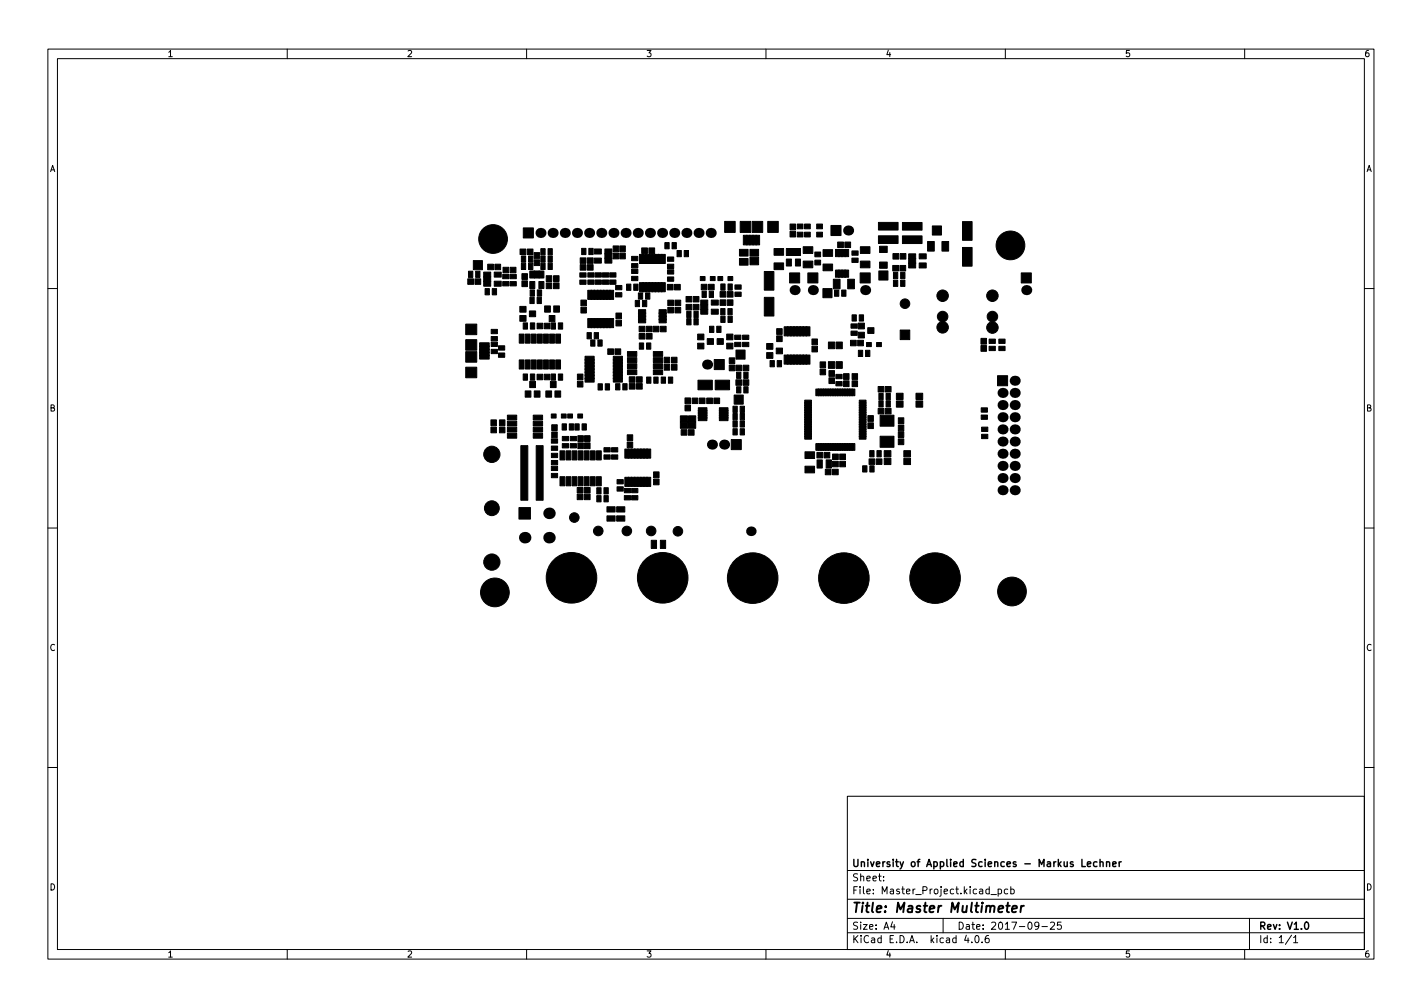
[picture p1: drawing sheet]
<svg xmlns="http://www.w3.org/2000/svg" width="297mm" height="210mm" viewBox="0 0 297 210" stroke-linecap="round" stroke-linejoin="round" font-family="sans-serif">
<defs><g id="words">
<text font-size="2.8" x="178" y="190.6">Title: Master Multimeter</text>
<g font-size="2.1">
<text x="178" y="184">Sheet:</text>
<text x="178" y="181">University of Applied Sciences - Markus Lechner</text>
<text x="178" y="186.7">File: Master_Project.kicad_pcb</text>
<text x="178" y="196.9">KiCad E.D.A. kicad 4.0.6</text>
<text x="178" y="194.1">Size: A4</text>
<text x="200" y="194.1">Date: 2017-09-25</text>
<text x="263" y="194.1">Rev: V1.0</text>
<text x="263" y="196.9">Id: 1/1</text>
</g>
<g font-size="1.8">
<text x="35" y="11.9">1</text>
<text x="85" y="11.9">2</text>
<text x="135" y="11.9">3</text>
<text x="185" y="11.9">4</text>
<text x="235" y="11.9">5</text>
<text x="285" y="11.9">6</text>
<text x="10.3" y="35.9">A</text>
<text x="285.3" y="35.9">A</text>
<text x="10.3" y="85.9">B</text>
<text x="285.3" y="85.9">B</text>
<text x="10.3" y="135.9">C</text>
<text x="285.3" y="135.9">C</text>
<text x="10.3" y="185.9">D</text>
<text x="285.3" y="185.9">D</text>
<text x="35" y="199.9">1</text>
<text x="85" y="199.9">2</text>
<text x="135" y="199.9">3</text>
<text x="185" y="199.9">4</text>
<text x="235" y="199.9">5</text>
<text x="285" y="199.9">6</text>
</g>
</g></defs>
<g fill="none" stroke="#000" stroke-width=".21">
<path d="M10 10.2h277v190.1h-277zM12 12.2h273v186.1h-273zM60 10.2v2M110 10.2v2M160 10.2v2M210 10.2v2M260 10.2v2M10 60.2h2M285 60.2h2M10 110.2h2M285 110.2h2M10 160.2h2"/>
<path d="M177 166.3h108v32h-108zM285 160.2h2M60 198.3v2M110 198.3v2M160 198.3v2M177 194.8h108M177 191.8h108M177 187.8h108M177 181.8h108M184.6 183.8v.1M184.6 183v.1M186.4 192.5l-.3 1h.9"/>
<path d="M186.8 193v1M197 191.8v3M201.9 195.3l-.4 1h.9M203 196.7v.1M203.9 195.4l.1-.1a.8 .8 0 0 1 .5 .8 .8 .8 0 0 1-.5 .7 1 1 0 0 1-.1-1.4zM205.1 196.7v.1M206.5 195.3l-.4 .1a1.01 1.01 0 0 0 0 1.4l.5-.1v-.5l-.2-.3-.5 .1-.1 .2M207 186.8h1.1M208.5 185.7l.4-.1 .3 .3-.1 .7h-.6M208.5 185.6v1.5M210 198.3v2M210.5 185.7l-.4-.1-.3 .3 .1 .7h.6"/>
<path d="M211.1 185.7l.5-.1 .3 .3-.2 .7h-.6M211.1 185.1v1.5M217 193.2l-.3 .3-.4-.1-.2-.2 .2-.6 .4-.1 .2 .2a.99 .99 0 0 1-.3 1.3h-.3M217.6 193.5h1.2M219.4 192.7l.6-.2 .3 .5-.9 1h.9M221.6 192.5h-.7v.7l.2-.1 .5 .1 .1 .2-.1 .5-.2 .1-.5-.1M260 198.3v2M261 191.8v6.5M269.8 195.3l-1.3 1.9M270.2 195.8l.4-.5v1.5M270.2 196.8h.9"/>
</g>
<path d="M229.8 179.4v1.5M231.1 179.9v1M233.8 179.9v1M234.2 179.9l-.4 .3M227.1 180.4l.8-.1-.1-.3-.4-.1-.3 .2 .1 .8h.6M229.1 180l-.4-.1-.3 .3 .2 .7h.5M229.8 180.1l.2-.2 .4 .1v.9M231.1 180.1l.3-.2 .3 .1 .1 .9M232.4 180.4l.7-.1v-.3l-.5-.1-.2 .2 .1 .8h.6M272.7 192.6l.2-.1a.8 .8 0 0 1 .5 .8 .8 .8 0 0 1-.5 .7 .99 .99 0 0 1-.2-1.4z" fill="none" stroke="#000" stroke-width=".3"/>
<path d="M210.2 189.1h.7M210.5 188.5l-.2 1.7 .1 .2 .4 .1M211.4 189.8l1-.2v-.4h-.8l-.2 1 .2 .3 .6-.1M213.3 189.1l-.1 1.4M213.9 189.1l-.4 .1-.2 .3" fill="none" stroke="#000" stroke-width=".4"/>
<g fill="#000" stroke="#000" stroke-width=".21">
<path d="M97.9 56.6h.9v1.3h-.9zM98.9 54.4h1.9v1.9h-1.9zM97.7 58.2h1.2v1.2h-1.2zM99.4 56.6h.9v1.3h-.9zM99.2 58.2h1.2v1.2h-1.2zM101 56.8h1.5v1.1h-1.5zM101 57.8h1.5v1h-1.5zM101 58.7h1.5v1.1h-1.5zM101.9 55.2h1.2v1.1h-1.2zM103.2 58.7h1.5v1.1h-1.5zM103.2 56.8h1.5v1.1h-1.5zM103.4 55.2h1.2v1.1h-1.2z"/>
<path d="M105 57.3h1.3v.9h-1.3zM105 58.8h1.3v.9h-1.3zM105.1 55.8h1.2v1.2h-1.2zM106.6 55.8h1.2v1.2h-1.2zM106.5 58.8h1.3v.9h-1.3zM106.5 57.3h1.3v.9h-1.3zM108.6 52h1.2v1.1h-1.2zM108.9 53.4h.9v1.3h-.9zM108.9 55h.9v1.3h-.9zM110.1 52h1.2v1.1h-1.2zM109 57.1h1.2v1.2h-1.2zM109 58.6h1.2v1.2h-1.2z"/>
<path d="M110.7 56.6h1v1.4h-1zM110.7 58.8h1v1.4h-1zM110.4 53.4h.9v1.3h-.9zM110.4 55h.9v1.3h-.9zM109.3 47.6h2.1v2.1h-2.1zM111.6 56.6h1.1v1.4h-1.1zM112.6 56.6h1v1.4h-1zM112.6 58.8h1v1.4h-1zM111.6 52.7h1.1v1.2h-1.1zM111.6 54.2h1.1v1.2h-1.1zM113 53.4h.9v1.3h-.9zM113 55h.9v1.3h-.9z"/>
<path d="M113 51.9h.9v1.3h-.9zM114.5 53.4h.9v1.3h-.9zM114.1 57.6h1.2v1.2h-1.2zM114.5 55h.9v1.3h-.9zM114.5 51.9h.9v1.3h-.9zM115.6 57.6h1.2v1.2h-1.2zM121.1 57h1.3v.9h-1.3zM121.1 58.5h1.3v.9h-1.3zM121.2 55.3h1.2v1.1h-1.2zM121.5 51.9h.9v1.3h-.9zM121.2 53.8h1.2v1.2h-1.2zM122.7 55.3h1.2v1.1h-1.2z"/>
<path d="M123 51.9h.9v1.3h-.9zM122.7 53.8h1.2v1.2h-1.2zM122.8 58.5h1.3v.9h-1.3zM122.8 57h1.3v.9h-1.3zM124.2 52h1.4v1h-1.4zM124.2 53.9h1.4v1h-1.4zM124.3 58.5h1.3v.9h-1.3zM124.3 57h1.3v.9h-1.3zM125.8 57h1.3v.9h-1.3zM125.8 58.5h1.3v.9h-1.3zM126.4 53.9h1.4v1h-1.4zM126.4 52.9h1.4v1.1h-1.4z"/>
<path d="M126.4 52h1.4v1h-1.4zM127.4 58.5h1.3v.9h-1.3zM127.4 57h1.3v.9h-1.3zM128.1 51.3h1.1v1.2h-1.1zM128.1 52.8h1.1v1.2h-1.1zM129.5 51.3h1.1v1.2h-1.1zM129.5 52.8h1.1v1.2h-1.1zM130.9 59.3h.9v1.3h-.9zM131.9 57.7h1.3v.9h-1.3zM131.9 56.2h1.3v.9h-1.3zM131.9 55h1.3v.9h-1.3zM131.9 53.5h1.3v.9h-1.3z"/>
<path d="M132.4 59.3h.9v1.3h-.9zM133.6 53.1h.8v1.9h-.8zM133.6 59h.8v1.9h-.8zM134 51.8h1.2v1.1h-1.2zM134.2 53.1h.9v1.9h-.9zM134.2 59h.9v1.9h-.9zM134.9 53.1h.8v1.9h-.8zM134.9 59h.8v1.9h-.8zM135.5 53.1h.9v1.9h-.9zM135.5 59h.9v1.9h-.9zM135.5 51.8h1.2v1.1h-1.2zM136.2 53.1h.8v1.9h-.8z"/>
<path d="M136.2 59h.8v1.9h-.8zM136.8 53.1h.9v1.9h-.9zM136.8 59h.9v1.9h-.9zM137.5 53.1h.8v1.9h-.8zM137.5 59h.8v1.9h-.8zM138.1 53.1h.9v1.9h-.9zM138.1 59h.9v1.9h-.9zM138.9 50.7h.9v1.3h-.9zM139.4 57.8h1.3v.9h-1.3zM139.4 56.3h1.3v.9h-1.3zM139.4 55.2h1.3v.9h-1.3zM139.4 53.7h1.3v.9h-1.3z"/>
<path d="M140.4 50.7h.9v1.3h-.9zM141.4 52.3h.9v1.3h-.9zM142.9 52.3h.9v1.3h-.9zM146.3 57.7h1v.9h-1zM148.4 57.7h1v.9h-1zM150 57.7h1v.9h-1zM151.4 46.2h2.2v2.3h-2.2zM150.6 59.3h.9v1.3h-.9zM152.1 59.3h.9v1.3h-.9zM152.1 57.7h1v.9h-1zM154.6 46.2h2.2v2.3h-2.2zM155.3 49.1h.8v2h-.8z"/>
<path d="M155.9 49.1h.8v2h-.8zM154.5 52.1h1.8v1.4h-1.8zM154.5 54h1.8v1.4h-1.8zM156.6 49.1h.8v2h-.8zM157.1 46.2h2.2v2.3h-2.2zM157.2 49.1h.8v2h-.8zM157.9 49.1h.8v2h-.8zM156.7 53.7h1.8v1.6h-1.8zM156.7 52.1h1.8v1.4h-1.8zM160.4 46.2h2.2v2.3h-2.2zM161.7 51.9h2v1.4h-2zM161.7 54.9h2v1.4h-2z"/>
<path d="M164.3 51.9h1v1.4h-1zM164.3 54.1h1v1.4h-1zM164.9 57h2.1v2.1h-2.1zM165.2 51.9h1.1v1.4h-1.1zM166.2 51.9h1v1.4h-1zM166.2 54.1h1v1.4h-1zM165 46.8h1.2v1.2h-1.2zM165 48.3h1.2v1.2h-1.2zM166.5 48.5h1.2v1h-1.2zM166.5 46.8h1.2v1h-1.2zM168.7 57h2.1v2.1h-2.1zM168.1 48.5h1.2v1h-1.2z"/>
<path d="M168.1 46.8h1.2v1h-1.2zM167.8 54.5h2v1.4h-2zM167.8 51.5h2v1.4h-2zM170.2 52.6h1.2v1h-1.2zM170.2 54.3h1.2v1h-1.2zM170.6 48.5h1.2v1h-1.2zM170.6 46.8h1.2v1h-1.2zM171.9 52.1h2v1.4h-2zM171.9 55.1h2v1.4h-2zM175 50.5h1.2v1.2h-1.2zM174.5 56.4h.8v1.5h-.8zM174.5 52.1h.8v1.5h-.8z"/>
<path d="M173.6 47.1h2.1v2.1h-2.1zM175.2 56.4h.8v1.5h-.8zM175.2 52.1h.8v1.5h-.8zM176.5 50.5h1.2v1.2h-1.2zM175.8 56.4h.8v1.5h-.8zM175.8 52.1h.8v1.5h-.8zM176.5 56.4h.8v1.5h-.8zM176.5 52.1h.8v1.5h-.8zM178 52.4h1.3v.9h-1.3zM178 53.9h1.3v.9h-1.3zM179.7 57h2.1v2.1h-2.1zM179.7 51.5h2v1.4h-2z"/>
<path d="M179.7 54.5h2v1.4h-2zM183.6 56.6h1.9v1.9h-1.9zM183.7 54.7h1.6v1.3h-1.6zM183.7 51.4h1.6v1.3h-1.6zM186.5 55.4h1.2v1.2h-1.2zM186.5 52.9h1.2v1.2h-1.2zM186.6 56.9h.9v1.3h-.9zM186.6 58.5h.9v1.3h-.9zM183.5 49.2h4.1v1.6h-4.1zM183.5 46.4h4.1v1.6h-4.1zM188 55.4h1.2v1.2h-1.2zM188 52.9h1.2v1.2h-1.2z"/>
<path d="M188.1 56.9h.9v1.3h-.9zM188.5 46.5h4.1v1.6h-4.1zM188.5 49.3h4.1v1.6h-4.1zM188.1 58.5h.9v1.3h-.9zM189.8 53h1.5v1.1h-1.5zM189.8 54h1.5v1h-1.5zM189.8 54.9h1.5v1.1h-1.5zM192 54.9h1.5v1.1h-1.5zM192 53h1.5v1.1h-1.5zM194.8 47.2h1.9v1.9h-1.9zM193.8 50.4h1.4v2h-1.4zM196.8 50.4h1.4v2h-1.4z"/>
<path d="M201.1 46.3h2v3.9h-2zM201.1 51.7h2v3.9h-2zM213.3 57h2.1v2.1h-2.1zM97.3 67.7h2.3v2.2h-2.3zM97.3 76.7h2.3v2.2h-2.3zM97.3 70.9h2.3v2.2h-2.3zM97.3 73.4h2.3v2.2h-2.3zM100.2 71.6h2v.8h-2zM100.2 72.2h2v.8h-2zM100.2 72.9h2v.8h-2zM100.2 73.5h2v.8h-2zM100.2 74.2h2v.8h-2z"/>
<path d="M101.3 60.3h.9v1.3h-.9zM102.6 68.8h1.3v.9h-1.3zM102.6 70.3h1.3v.9h-1.3zM102.6 71.4h1.3v.9h-1.3zM102.6 72.9h1.3v.9h-1.3zM102.8 60.3h.9v1.3h-.9zM104.1 72.2h1.3v.9h-1.3zM104.1 73.7h1.3v.9h-1.3zM108.6 64h1.3v1.2h-1.3zM108.6 65.9h1.3v1.2h-1.3zM108.5 75.2h1v1.9h-1zM108.5 69.8h1v1.9h-1z"/>
<path d="M109.3 78.1h.9v1.3h-.9zM109.3 67.4h.9v1.3h-.9zM110.6 64.9h1.3v1.2h-1.3zM110.7 62.1h.9v1.3h-.9zM109.7 75.2h1v1.9h-1zM109.7 69.8h1v1.9h-1zM110.7 60.5h.9v1.3h-.9zM110.8 78.1h.9v1.3h-.9zM110.8 67.4h.9v1.3h-.9zM111 75.2h1v1.9h-1zM111 69.8h1v1.9h-1zM112.2 78.1h1.2v1.2h-1.2z"/>
<path d="M112.2 62.1h.9v1.3h-.9zM112.2 67.5h1.2v1.1h-1.2zM112.2 60.5h.9v1.3h-.9zM112.3 75.2h1v1.9h-1zM112.3 69.8h1v1.9h-1zM113.7 78.1h1.2v1.2h-1.2zM113.7 67.5h1.2v1.1h-1.2zM113.8 63.9h1.2v1.3h-1.2zM113.5 75.2h1v1.9h-1zM113.5 69.8h1v1.9h-1zM114.7 65.9h1.2v1.3h-1.2zM115.1 78.1h.9v1.3h-.9z"/>
<path d="M115.1 67.4h.9v1.3h-.9zM114.1 59.1h1.2v1.2h-1.2zM115.7 63.9h1.2v1.3h-1.2zM114.8 75.2h1v1.9h-1zM114.8 69.8h1v1.9h-1zM116.6 78.1h.9v1.3h-.9zM116.6 67.4h.9v1.3h-.9zM115.6 59.1h1.2v1.2h-1.2zM116.1 75.2h1v1.9h-1zM116.1 69.8h1v1.9h-1zM120.6 79.6h1.2v1.2h-1.2zM120.6 78.1h1.2v1.2h-1.2z"/>
<path d="M121.3 64.2h1.2v1.2h-1.2zM121.3 62.7h1.2v1.2h-1.2zM122.2 74.4h1.9v.8h-1.9zM122.2 75h1.9v.9h-1.9zM122.2 75.7h1.9v.8h-1.9zM122.2 76.3h1.9v.9h-1.9zM122.2 77h1.9v.8h-1.9zM122.2 77.6h1.9v.9h-1.9zM122.2 78.3h1.9v.8h-1.9zM122.2 78.9h1.9v.9h-1.9zM122.6 69.4h.9v1.3h-.9zM122.8 60.6h.8v1.9h-.8z"/>
<path d="M122.8 66.5h.8v1.9h-.8zM123.4 71h.9v1.3h-.9zM123.4 60.6h.9v1.9h-.9zM123.4 66.5h.9v1.9h-.9zM124.1 60.6h.8v1.9h-.8zM124.1 66.5h.8v1.9h-.8zM124.1 69.4h.9v1.3h-.9zM124.7 60.6h.9v1.9h-.9zM124.7 66.5h.9v1.9h-.9zM124.9 71h.9v1.3h-.9zM125.4 60.6h.8v1.9h-.8zM125.4 66.5h.8v1.9h-.8z"/>
<path d="M126 60.6h.9v1.9h-.9zM126 66.5h.9v1.9h-.9zM126.7 60.6h.8v1.9h-.8zM126.7 66.5h.8v1.9h-.8zM127.3 60.6h.9v1.9h-.9zM127.3 66.5h.9v1.9h-.9zM128.1 78.9h1.9v.9h-1.9zM128.1 78.3h1.9v.8h-1.9zM128.1 77.6h1.9v.9h-1.9zM128.1 77h1.9v.8h-1.9zM128.1 76.3h1.9v.9h-1.9zM128.1 75.7h1.9v.8h-1.9z"/>
<path d="M128.1 75h1.9v.9h-1.9zM128.1 74.4h1.9v.8h-1.9zM127 72.8h1.2v1.2h-1.2zM128.5 72.8h1.2v1.2h-1.2zM128.7 65.4h1.1v1.2h-1.1zM128.7 66.9h1.1v1.2h-1.1zM128.6 61.1h1.3v.9h-1.3zM128.6 59.6h1.3v.9h-1.3zM131.1 73.4h1.9v1h-1.9zM131.1 74.7h1.9v1h-1.9zM131.1 75.9h1.9v1h-1.9zM131.1 77.2h1.9v1h-1.9z"/>
<path d="M131.4 78.7h1.2v1.1h-1.2zM132.9 78.7h1.2v1.1h-1.2zM133.4 64.7h1.5v.8h-1.5zM133.4 65.3h1.5v.8h-1.5zM133.4 66h1.5v.8h-1.5zM133.4 66.6h1.5v.8h-1.5zM133.5 68.1h1.2v1.2h-1.2zM133.5 69.6h1.2v1.2h-1.2zM132.7 62.7h.9v1.3h-.9zM133.3 61.2h.9v1.3h-.9zM133.5 71.6h.9v1.3h-.9zM135 68.1h1.2v1.2h-1.2z"/>
<path d="M135 69.6h1.2v1.2h-1.2zM134.2 62.7h.9v1.3h-.9zM134.8 61.2h.9v1.3h-.9zM135 71.6h.9v1.3h-.9zM135.1 78.7h.9v1.3h-.9zM136.5 77.2h1.9v1h-1.9zM136.5 75.9h1.9v1h-1.9zM136.5 74.7h1.9v1h-1.9zM136.5 73.4h1.9v1h-1.9zM136.6 78.7h.9v1.3h-.9zM136.4 68.1h1.2v1.2h-1.2zM137.7 66.6h1.5v.8h-1.5z"/>
<path d="M137.7 66h1.5v.8h-1.5zM137.7 65.3h1.5v.8h-1.5zM137.7 64.7h1.5v.8h-1.5zM138.7 76.1h1.2v1.2h-1.2zM138.7 74.6h1.2v1.2h-1.2zM138.1 78.7h.9v1.3h-.9zM137.9 68.1h1.2v1.2h-1.2zM139.4 59.4h1.2v1.1h-1.2zM139.5 62.7h1.2v1.1h-1.2zM139.5 64.2h1.2v1.1h-1.2zM140.3 76.1h1.1v1.2h-1.1zM140.3 74.6h1.1v1.2h-1.1z"/>
<path d="M139.6 78.7h.9v1.3h-.9zM140.9 59.4h1.2v1.1h-1.2zM141 62.7h1.2v1.1h-1.2zM141 64.2h1.2v1.1h-1.2zM143.5 66.5h.9v1.3h-.9zM143.5 65h.9v1.3h-.9zM143.3 63.6h1.2v1.1h-1.2zM143.3 61.9h1.2v1.2h-1.2zM145.7 69.8h1.3v1.2h-1.3zM145.7 71.7h1.3v1.2h-1.3zM145 66.5h.9v1.3h-.9zM145 65h.9v1.3h-.9z"/>
<path d="M144.8 63.6h1.2v1.1h-1.2zM144.8 61.9h1.2v1.2h-1.2zM146.4 62.7h1.4v1h-1.4zM146.4 63.6h1.4v1.1h-1.4zM146.4 64.6h1.4v1h-1.4zM146.5 59.4h1.2v1.1h-1.2zM146.6 60.8h.9v1.3h-.9zM147.7 70.7h1.3v1.2h-1.3zM148 59.4h1.2v1.1h-1.2zM148.6 64.6h1.4v1h-1.4zM148.6 62.7h1.4v1h-1.4zM145.8 79.4h3v2h-3z"/>
<path d="M148.1 60.8h.9v1.3h-.9zM148.2 68.1h.9v1.3h-.9zM149.2 75.1h2.1v2.1h-2.1zM150.4 62.6h1.2v1.2h-1.2zM150.4 60.9h1.2v1.1h-1.2zM150.6 66h.9v1.3h-.9zM149.7 68.1h.9v1.3h-.9zM149.8 70.7h1.3v1.2h-1.3zM150.5 64.4h.9v1.3h-.9zM151.9 62.6h1.2v1.2h-1.2zM151.9 60.9h1.2v1.1h-1.2zM152.1 66h.9v1.3h-.9z"/>
<path d="M149.4 79.4h3v2h-3zM152 64.4h.9v1.3h-.9zM151.8 71.7h1.3v1.2h-1.3zM151.8 69.8h1.3v1.2h-1.3zM153.5 70h1.3v.9h-1.3zM153.5 71.5h1.3v.9h-1.3zM152.3 74.7h1.2v1.2h-1.2zM152.3 76.2h1.2v1.2h-1.2zM153.7 73.1h1.9v1.9h-1.9zM153.9 77.7h.9v1.3h-.9zM153.5 61h1.3v.9h-1.3zM153.5 59.5h1.3v.9h-1.3z"/>
<path d="M153.7 76.3h1.2v1.1h-1.2zM155.1 70h1.3v.9h-1.3zM155.1 71.5h1.3v.9h-1.3zM155.4 77.7h.9v1.3h-.9zM155.2 76.3h1.2v1.1h-1.2zM160.1 71.7h1.3v1.2h-1.3zM160.1 73.6h1.3v1.2h-1.3zM160.9 75.3h.9v1.3h-.9zM159.7 56.7h2v3.9h-2zM159.7 62.1h2v3.9h-2zM162.1 72.7h1.3v1.2h-1.3zM162.4 75.3h.9v1.3h-.9z"/>
<path d="M162.2 68.6h1.2v1.2h-1.2zM162.2 70.1h1.2v1.2h-1.2zM163.8 68.2h.8v1.9h-.8zM163.8 74.1h.8v1.9h-.8zM164.4 68.2h.9v1.9h-.9zM164.4 74.1h.9v1.9h-.9zM165.1 68.2h.8v1.9h-.8zM165.1 74.1h.8v1.9h-.8zM165.7 68.2h.9v1.9h-.9zM165.7 74.1h.9v1.9h-.9zM166.4 68.2h.8v1.9h-.8zM166.4 74.1h.8v1.9h-.8z"/>
<path d="M167 68.2h.9v1.9h-.9zM167 74.1h.9v1.9h-.9zM167.7 68.2h.8v1.9h-.8zM167.7 74.1h.8v1.9h-.8zM168.3 68.2h.9v1.9h-.9zM168.3 74.1h.9v1.9h-.9zM169.6 70.8h1.2v1.2h-1.2zM169.6 72.3h1.2v1.2h-1.2zM171.3 77.1h1.2v1.2h-1.2zM171.3 75.6h1.2v1.2h-1.2zM171.9 60.3h1.9v1.9h-1.9zM173.2 78.9h1.1v1.2h-1.1z"/>
<path d="M173.2 77.4h1.1v1.2h-1.1zM174.1 58.3h1.4v2h-1.4zM174.3 60.6h.9v1.3h-.9zM173 75.5h1.3v1.4h-1.3zM173 71.4h1.3v1.4h-1.3zM174.6 78.2h1.3v.9h-1.3zM174.6 79.7h1.3v.9h-1.3zM175.8 60.6h.9v1.3h-.9zM174.6 75.5h1.3v1.4h-1.3zM174.6 71.4h1.3v1.4h-1.3zM176.2 79.5h1.2v1.2h-1.2zM176.2 78h1.2v1.2h-1.2z"/>
<path d="M177.1 58.3h1.4v2h-1.4zM178 79.5h1.1v1.2h-1.1zM178 78h1.1v1.2h-1.1zM177.7 71h1.2v1.2h-1.2zM178 65.7h.9v1.3h-.9zM177.8 69.1h1.3v.9h-1.3zM177.8 67.6h1.3v.9h-1.3zM179.3 67.5h1.3v1.2h-1.3zM179.3 69.4h1.3v1.2h-1.3zM179.3 73.1h.9v1.3h-.9zM179.2 71h1.2v1.2h-1.2zM179.5 65.7h.9v1.3h-.9z"/>
<path d="M180.8 73.1h.9v1.3h-.9zM181.3 68.4h1.3v1.2h-1.3zM181 71.5h1v.9h-1zM183.1 71.5h1v.9h-1zM188 68.9h2v2h-2zM204.9 72.2h1.2v1.2h-1.2zM204.9 70.7h1.2v1.2h-1.2zM206.6 70.8h1.3v.9h-1.3zM206.6 72.3h1.3v.9h-1.3zM208.6 72.3h1.3v.9h-1.3zM208.6 70.8h1.3v.9h-1.3zM102.5 89.2h1.2v1.2h-1.2z"/>
<path d="M102.5 87.7h1.2v1.2h-1.2zM104.3 89.2h1.2v1.2h-1.2zM104.3 87.7h1.2v1.2h-1.2zM106 86.7h1.9v1h-1.9zM106 87.9h1.9v1h-1.9zM106 89.2h1.9v1h-1.9zM106 90.5h1.9v1h-1.9zM109.7 81.6h1.2v1.3h-1.2zM110.7 79.6h1.2v1.3h-1.2zM111.6 81.6h1.2v1.3h-1.2zM111.4 90.5h1.9v1h-1.9zM111.4 89.2h1.9v1h-1.9z"/>
<path d="M111.4 87.9h1.9v1h-1.9zM111.4 86.7h1.9v1h-1.9zM115.2 86.4h1v.9h-1zM115.2 97.3h1.3v.9h-1.3zM115.2 98.8h1.3v.9h-1.3zM115.2 94.6h1.3v.9h-1.3zM115.2 96.1h1.3v.9h-1.3zM114 81.6h1.2v1.3h-1.2zM115.2 90.2h1.2v1.2h-1.2zM115.2 88.7h1.2v1.2h-1.2zM115 79.6h1.2v1.3h-1.2zM115.2 93.1h1.3v.9h-1.3z"/>
<path d="M115.2 91.6h1.3v.9h-1.3zM115.9 81.6h1.2v1.3h-1.2zM117.3 86.4h1v.9h-1zM117.4 88.5h.9v1.3h-.9zM117.5 91.1h1.3v.9h-1.3zM117.5 92.6h1.3v.9h-1.3zM117 94.1h1v1.9h-1zM118.6 86.4h1v.9h-1zM118.9 88.5h.9v1.3h-.9zM119.1 91.1h1.3v.9h-1.3zM119.1 92.6h1.3v.9h-1.3zM118.2 94.1h1v1.9h-1z"/>
<path d="M120.1 88.5h.9v1.3h-.9zM119.5 94.1h1v1.9h-1zM120.7 86.4h1v.9h-1zM121.6 88.5h.9v1.3h-.9zM120.8 94.1h1v1.9h-1zM120.7 91h1.2v1.2h-1.2zM120.7 92.5h1.2v1.2h-1.2zM122.1 94.1h1v1.9h-1zM122.1 91h1.2v1.2h-1.2zM122.1 92.5h1.2v1.2h-1.2zM123.3 94.1h1v1.9h-1zM124.6 94.1h1v1.9h-1z"/>
<path d="M124.9 80.1h.9v1.3h-.9zM126.2 93.5h1.3v.9h-1.3zM126.2 95h1.3v.9h-1.3zM126.4 80.1h.9v1.3h-.9zM128.6 80.1h.9v1.3h-.9zM127.7 95h1.3v.9h-1.3zM127.7 93.5h1.3v.9h-1.3zM130.1 80.1h.9v1.3h-.9zM130.5 93.8h.9v1.9h-.9zM130.5 99.7h.9v1.9h-.9zM131.2 93.8h.8v1.9h-.8zM131.2 99.7h.8v1.9h-.8z"/>
<path d="M131.5 80.1h1.2v1.1h-1.2zM131.8 93.8h.9v1.9h-.9zM131.8 99.7h.9v1.9h-.9zM131 90.8h1.2v1.2h-1.2zM131 92.3h1.2v1.2h-1.2zM132.5 93.8h.8v1.9h-.8zM132.5 99.7h.8v1.9h-.8zM133 80.1h1.2v1.1h-1.2zM133.1 93.8h.9v1.9h-.9zM133.1 99.7h.9v1.9h-.9zM133.8 93.8h.8v1.9h-.8zM133.8 99.7h.8v1.9h-.8z"/>
<path d="M134.4 93.8h.9v1.9h-.9zM134.4 99.7h.9v1.9h-.9zM135.1 93.8h.8v1.9h-.8zM135.1 99.7h.8v1.9h-.8zM136.5 98.5h1.2v1.2h-1.2zM142.1 88.1h1.5v1.3h-1.5zM142.1 86.8h1.5v1.3h-1.5zM143.1 84.6h1.1v1.2h-1.1zM143.1 83.1h1.1v1.2h-1.1zM142.3 89.7h1.2v1.2h-1.2zM143.8 88.1h1.5v1.3h-1.5zM143.8 86.8h1.5v1.3h-1.5z"/>
<path d="M143.8 89.7h1.2v1.2h-1.2zM144.6 83.1h1.2v1.2h-1.2zM145.9 85.1h1.8v.7h-1.8zM145.9 85.6h1.8v.7h-1.8zM145.9 86.1h1.8v.7h-1.8zM145.9 86.6h1.8v.7h-1.8zM145.9 87.1h1.8v.7h-1.8zM146.1 83.1h1.2v1.2h-1.2zM147.6 83.1h1.2v1.2h-1.2zM150.3 87.1h1.8v.7h-1.8zM150.3 86.6h1.8v.7h-1.8zM150.3 86.1h1.8v.7h-1.8z"/>
<path d="M150.3 85.6h1.8v.7h-1.8zM150.3 85.1h1.8v.7h-1.8zM149.1 83.1h1.2v1.2h-1.2zM152.7 91.8h2.1v2.1h-2.1zM153.1 86.3h.9v1.3h-.9zM153.1 87.9h.9v1.3h-.9zM153.1 84.8h.9v1.3h-.9zM153.4 82.5h1.9v1.9h-1.9zM153.7 79.3h1.2v1.2h-1.2zM153.1 89.5h.9v1.3h-.9zM154.6 86.3h.9v1.3h-.9zM154.6 87.9h.9v1.3h-.9z"/>
<path d="M154.6 84.8h.9v1.3h-.9zM153.9 80.8h.9v1.3h-.9zM155.2 79.3h1.2v1.2h-1.2zM154.6 89.5h.9v1.3h-.9zM155.4 80.8h.9v1.3h-.9zM168.1 83.5h1.4v.7h-1.4zM168.1 84h1.4v.7h-1.4zM168.1 84.5h1.4v.7h-1.4zM168.1 85h1.4v.7h-1.4zM168.1 85.5h1.4v.7h-1.4zM168.1 86h1.4v.7h-1.4zM168.1 86.5h1.4v.7h-1.4z"/>
<path d="M168.1 87h1.4v.7h-1.4zM168.1 87.5h1.4v.7h-1.4zM168.1 88h1.4v.7h-1.4zM168.1 88.5h1.4v.7h-1.4zM168.1 89h1.4v.7h-1.4zM168.1 89.5h1.4v.7h-1.4zM168.1 90h1.4v.7h-1.4zM168.1 90.5h1.4v.7h-1.4zM168.1 91h1.4v.7h-1.4zM168.2 97.3h2v1.4h-2zM168.2 94.3h2v1.4h-2zM170.4 92.6h.7v1.4h-.7z"/>
<path d="M170.4 81.2h.7v1.4h-.7zM170.9 92.6h.7v1.4h-.7zM170.9 81.2h.7v1.4h-.7zM170.7 96h1.1v1.7h-1.1zM170.6 94.5h1.2v1.1h-1.2zM171.4 92.6h.7v1.4h-.7zM171.4 81.2h.7v1.4h-.7zM172.4 98h1.2v1.1h-1.2zM171.9 92.6h.7v1.4h-.7zM171.9 81.2h.7v1.4h-.7zM172.4 92.6h.7v1.4h-.7zM172.4 81.2h.7v1.4h-.7z"/>
<path d="M172.1 94.5h1.2v1.1h-1.2zM172.9 92.6h.7v1.4h-.7zM172.9 81.2h.7v1.4h-.7zM172.6 96h1.1v1.7h-1.1zM173.9 98h1.2v1.1h-1.2zM173.4 92.6h.7v1.4h-.7zM173.4 81.2h.7v1.4h-.7zM173.9 92.6h.7v1.4h-.7zM173.9 81.2h.7v1.4h-.7zM174.4 92.6h.7v1.4h-.7zM174.4 81.2h.7v1.4h-.7zM173.9 96.3h1.2v1.2h-1.2z"/>
<path d="M173.9 94.8h1.2v1.1h-1.2zM174.9 92.6h.7v1.4h-.7zM174.9 81.2h.7v1.4h-.7zM175.4 92.6h.7v1.4h-.7zM175.4 81.2h.7v1.4h-.7zM175.9 92.6h.7v1.4h-.7zM175.9 81.2h.7v1.4h-.7zM175.4 96.3h1.2v1.2h-1.2zM175.4 94.8h1.2v1.1h-1.2zM176.4 92.6h.7v1.4h-.7zM176.4 81.2h.7v1.4h-.7zM176.9 92.6h.7v1.4h-.7z"/>
<path d="M176.9 81.2h.7v1.4h-.7zM177.4 92.6h.7v1.4h-.7zM177.4 81.2h.7v1.4h-.7zM177.9 92.6h.7v1.4h-.7zM177.9 81.2h.7v1.4h-.7zM179.5 91h1.4v.7h-1.4zM179.5 90.5h1.4v.7h-1.4zM179.5 90h1.4v.7h-1.4zM179.5 89.5h1.4v.7h-1.4zM179.5 89h1.4v.7h-1.4zM179.5 88.5h1.4v.7h-1.4zM179.5 88h1.4v.7h-1.4z"/>
<path d="M179.5 87.5h1.4v.7h-1.4zM179.5 87h1.4v.7h-1.4zM179.5 86.5h1.4v.7h-1.4zM179.5 86h1.4v.7h-1.4zM179.5 85.5h1.4v.7h-1.4zM179.5 85h1.4v.7h-1.4zM179.5 84.5h1.4v.7h-1.4zM179.5 84h1.4v.7h-1.4zM179.5 83.5h1.4v.7h-1.4zM180.2 97.3h.9v1.3h-.9zM181.7 97.3h.9v1.3h-.9zM181.3 86.8h1.1v1.2h-1.1z"/>
<path d="M181.3 88.3h1.1v1.2h-1.1zM181.7 94.1h.9v1.3h-.9zM181.5 95.8h1.2v1.2h-1.2zM183.6 82.1h.9v1.3h-.9zM183.8 86.7h2.9v2.3h-2.9zM183.8 91.1h2.9v2.3h-2.9zM183.2 94.1h.9v1.3h-.9zM183 95.8h1.2v1.2h-1.2zM183.6 83.7h.9v1.3h-.9zM183.4 80.7h1.2v1.1h-1.2zM183.4 85.3h1.2v1.1h-1.2zM184.7 95.7h1.4v1.3h-1.4z"/>
<path d="M184.7 94.1h1.4v1.3h-1.4zM185.1 82.1h.9v1.3h-.9zM185.1 83.7h.9v1.3h-.9zM184.9 80.7h1.2v1.1h-1.2zM184.9 85.3h1.2v1.1h-1.2zM187.6 88.7h1.2v1.2h-1.2zM187.6 87.2h1.2v1.2h-1.2zM187.2 82.1h1.4v1.3h-1.4zM187.2 83.7h1.4v1.3h-1.4zM187.6 90.1h1.2v1.2h-1.2zM187.6 91.6h1.2v1.2h-1.2zM188.8 95.7h1.4v1.3h-1.4z"/>
<path d="M188.8 94.1h1.4v1.3h-1.4zM191.3 82.1h1.4v1.3h-1.4zM191.3 83.7h1.4v1.3h-1.4zM205 86.7h1.3v.9h-1.3zM205 85.2h1.3v.9h-1.3zM205 90.7h1.3v.9h-1.3zM205 89.2h1.3v.9h-1.3zM208.4 78.4h2.1v2.1h-2.1zM108.4 106h2.4v2.4h-2.4zM108.8 93h1.4v11.4h-1.4zM112 93h1.5v11.4h-1.5zM117 99.5h1v1.9h-1z"/>
<path d="M118.2 99.5h1v1.9h-1zM119.5 99.5h1v1.9h-1zM120.6 103.2h1.2v1.1h-1.2zM120.6 101.8h1.2v1.1h-1.2zM120.8 99.5h1v1.9h-1zM122.1 103.2h1.2v1.1h-1.2zM122.1 101.8h1.2v1.1h-1.2zM122.1 99.5h1v1.9h-1zM123.3 99.5h1v1.9h-1zM124.7 101.8h.9v1.3h-.9zM124.7 103.5h.9v1.3h-.9zM124.6 99.5h1v1.9h-1z"/>
<path d="M126.2 101.8h.9v1.3h-.9zM126.8 105.8h1.7v1.1h-1.7zM126.8 107.7h1.7v1.1h-1.7zM126.2 103.5h.9v1.3h-.9zM128.8 105.8h1.7v1.1h-1.7zM128.8 107.7h1.7v1.1h-1.7zM128.9 101.6h1.3v.9h-1.3zM128.9 100.1h1.3v.9h-1.3zM130.4 103.5h1.3v.9h-1.3zM130.4 102h1.3v.9h-1.3zM131.9 103.5h1.3v.9h-1.3zM131.9 102h1.3v.9h-1.3z"/>
<path d="M136 112.8h1.1v1.7h-1.1zM136.5 100h1.2v1.2h-1.2zM137.9 112.8h1.1v1.7h-1.1z"/>
<circle cx="103" cy="49.9" r="3"/>
<circle cx="211.1" cy="51.2" r="3"/>
<circle cx="189" cy="63.4" r="1"/>
<circle cx="196.9" cy="61.7" r="1.2"/>
<circle cx="196.9" cy="68.3" r="1.2"/>
<circle cx="196.9" cy="66.1" r="1.1"/>
<circle cx="207.3" cy="68.4" r="1.2"/>
<circle cx="207.3" cy="61.7" r="1.2"/>
<circle cx="207.3" cy="66.1" r="1.1"/>
<circle cx="102.7" cy="94.9" r="1.7"/>
<circle cx="102.7" cy="117.4" r="1.7"/>
<circle cx="102.7" cy="106.1" r="1.55"/>
<circle cx="120" cy="108.1" r="1"/>
<circle cx="125" cy="110.9" r="1"/>
<circle cx="130.9" cy="110.9" r="1"/>
<circle cx="136" cy="110.9" r="1"/>
<circle cx="141.6" cy="110.9" r="1"/>
<circle cx="103.4" cy="123.7" r="3"/>
<circle cx="119.4" cy="120.6" r="5.3"/>
<circle cx="138.4" cy="120.6" r="5.3"/>
<circle cx="157.2" cy="120.7" r="5.3"/>
<circle cx="176.3" cy="120.7" r="5.3"/>
<circle cx="195.3" cy="120.7" r="5.3"/>
<circle cx="211.4" cy="123.5" r="3"/>
</g>
<g fill="#000">
<circle cx="112.9" cy="48.6" r="1.05"/>
<circle cx="115.4" cy="48.6" r="1.05"/>
<circle cx="118" cy="48.6" r="1.05"/>
<circle cx="120.5" cy="48.6" r="1.05"/>
<circle cx="123.1" cy="48.6" r="1.05"/>
<circle cx="125.6" cy="48.6" r="1.05"/>
<circle cx="128.1" cy="48.6" r="1.05"/>
<circle cx="130.7" cy="48.6" r="1.05"/>
<circle cx="133.2" cy="48.6" r="1.05"/>
<circle cx="135.8" cy="48.6" r="1.05"/>
<circle cx="138.3" cy="48.6" r="1.05"/>
<circle cx="140.8" cy="48.6" r="1.05"/>
<circle cx="143.4" cy="48.6" r="1.05"/>
<circle cx="145.9" cy="48.6" r="1.05"/>
<circle cx="148.5" cy="48.6" r="1.05"/>
<circle cx="177.2" cy="48.1" r="1.05"/>
<circle cx="147.7" cy="76.1" r="1.05"/>
<circle cx="166" cy="60.6" r="1.05"/>
<circle cx="169.8" cy="60.6" r="1.05"/>
<circle cx="180.7" cy="60.6" r="1.05"/>
<circle cx="212" cy="79.5" r="1.05"/>
<circle cx="214.4" cy="60.6" r="1.05"/>
<circle cx="148.7" cy="92.8" r="1.05"/>
<circle cx="151.3" cy="92.8" r="1.05"/>
<circle cx="209.4" cy="87.1" r="1.05"/>
<circle cx="209.4" cy="89.7" r="1.05"/>
<circle cx="209.4" cy="92.2" r="1.05"/>
<circle cx="209.4" cy="84.6" r="1.05"/>
<circle cx="209.4" cy="97.3" r="1.05"/>
<circle cx="209.4" cy="99.8" r="1.05"/>
<circle cx="209.4" cy="94.7" r="1.05"/>
<circle cx="209.4" cy="82" r="1.05"/>
<circle cx="212" cy="87.1" r="1.05"/>
<circle cx="212" cy="89.7" r="1.05"/>
<circle cx="212" cy="92.2" r="1.05"/>
<circle cx="212" cy="99.8" r="1.05"/>
<circle cx="212" cy="82" r="1.05"/>
<circle cx="212" cy="84.6" r="1.05"/>
<circle cx="212" cy="97.3" r="1.05"/>
<circle cx="212" cy="94.7" r="1.05"/>
<circle cx="109.6" cy="112.3" r="1.2"/>
<circle cx="114.7" cy="112.3" r="1.2"/>
<circle cx="114.7" cy="107.2" r="1.2"/>
<circle cx="156.8" cy="110.9" r="1"/>
<circle cx="209.4" cy="102.4" r="1.05"/>
<circle cx="212" cy="102.4" r="1.05"/>
</g>
<use href="#words"/>
</svg>
